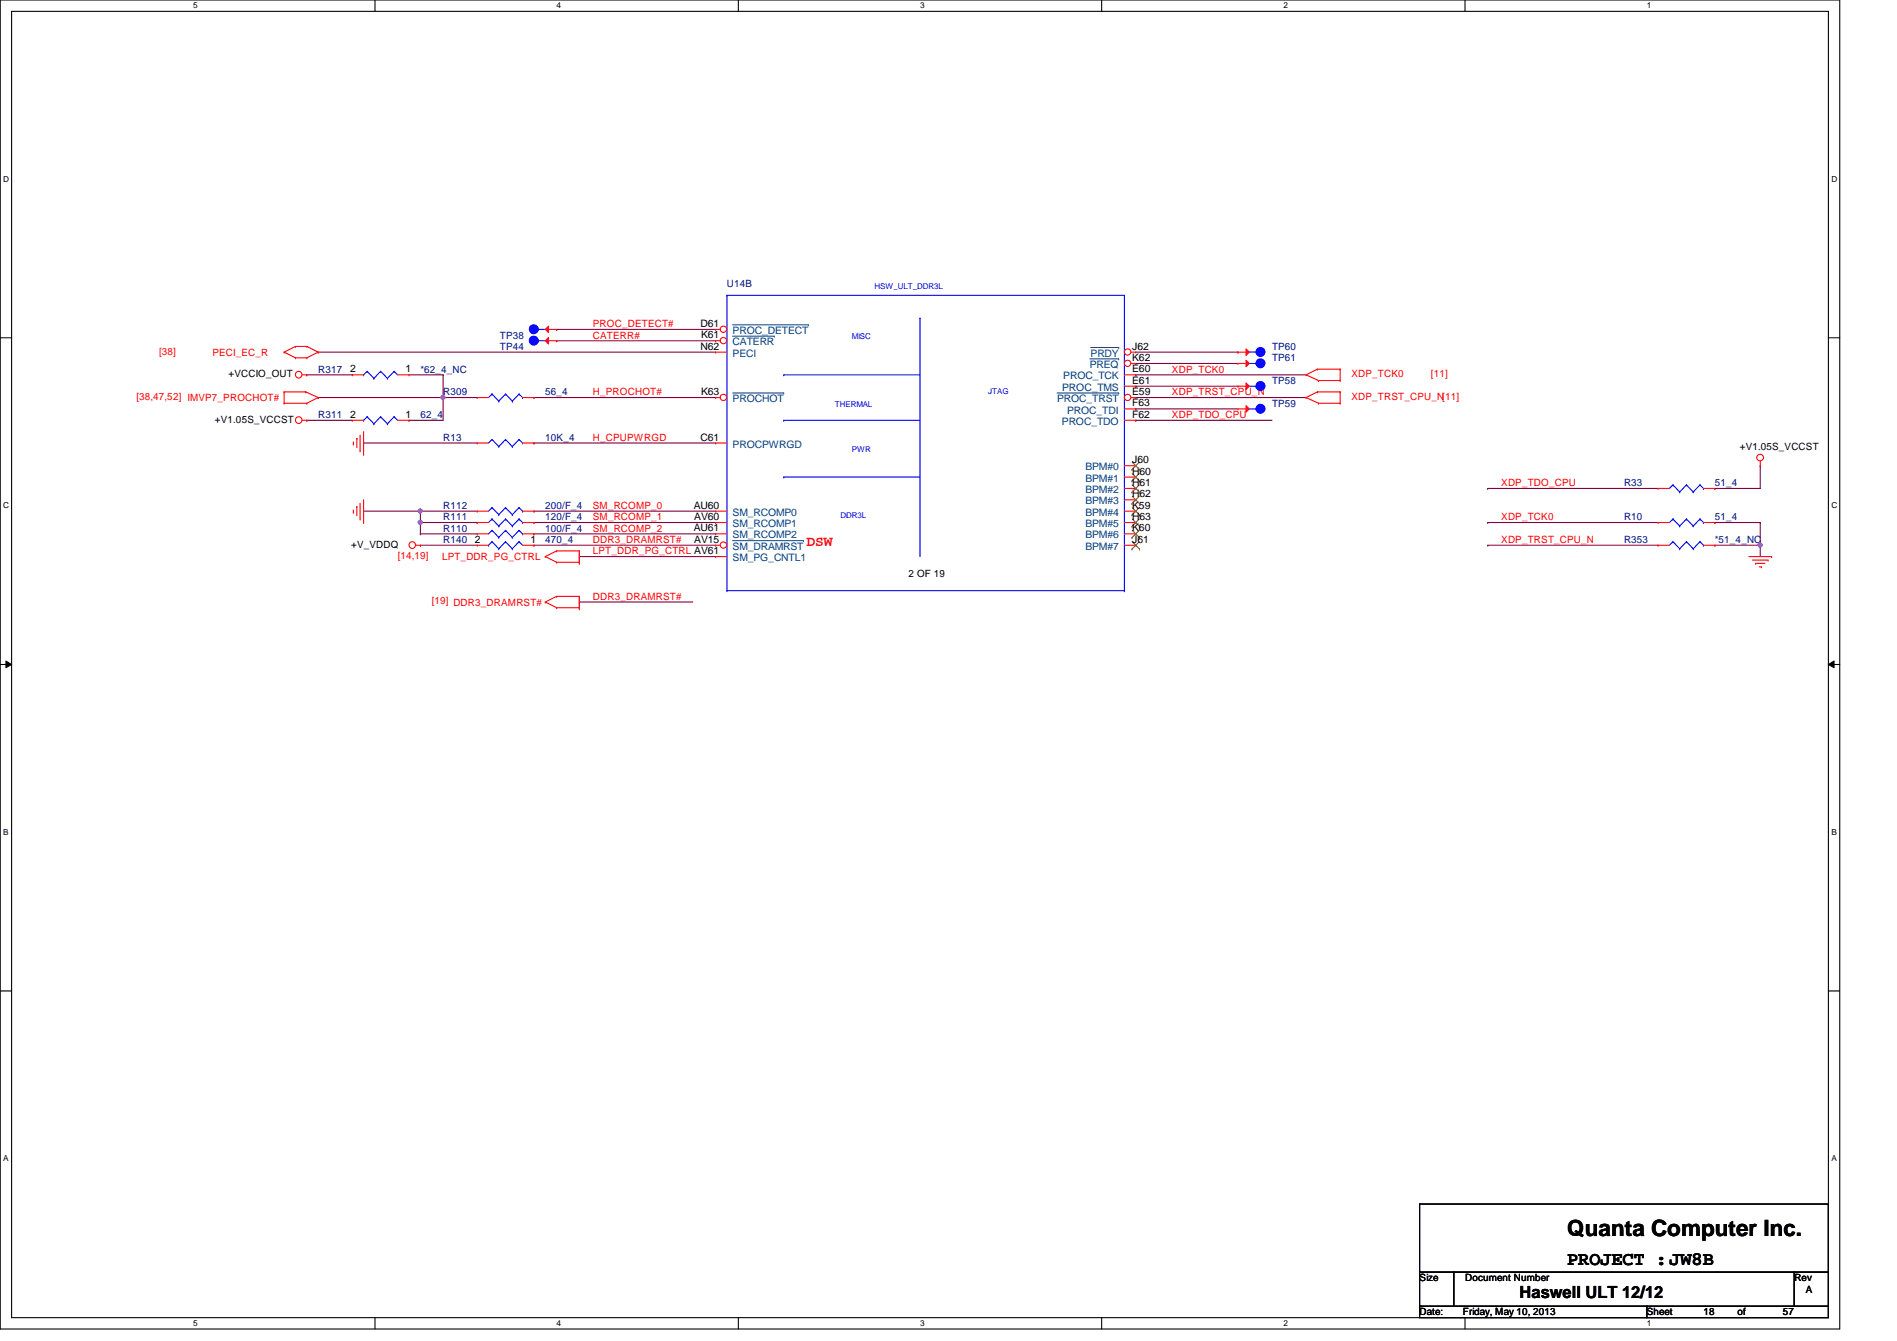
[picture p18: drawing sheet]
<svg xmlns="http://www.w3.org/2000/svg" width="297mm" height="210mm" viewBox="0 0 297 210" stroke-linecap="round" stroke-linejoin="round" font-family="sans-serif">
<defs><g id="words">
<text font-size="3.5" x="245.4" y="193.5">Quanta Computer Inc.</text>
<text font-size="3" x="245.4" y="198.1">PROJECT :JW8B</text>
<text font-size="2.6" x="238" y="203.2">Haswell ULT 12/12</text>
<text font-size="2.3" fill="#f00" x="126.3" y="85.4">DSW</text>
<g font-size="1.6" fill="#000080">
<text x="113.8" y="45">U14B</text>
<text x="78.3" y="53">TP38</text>
<text x="49.8" y="58.3">R317</text>
<text x="65.8" y="58.3">*62_4_NC</text>
<text x="78.3" y="54.8">TP44</text>
<text x="199.2" y="54.8">TP60</text>
<text x="199.2" y="56.6">TP61</text>
<text x="49.8" y="65.4">R311</text>
<text x="65.8" y="65.4">62_4</text>
<text x="69.4" y="61.9">R309</text>
<text x="85.4" y="61.9">56_4</text>
<text x="199.2" y="60.1">TP58</text>
<text x="199.2" y="63.7">TP59</text>
<text x="69.4" y="69">R13</text>
<text x="85.4" y="69">10K_4</text>
<text x="254.3" y="76.1">R33</text>
<text x="268.5" y="76.1">51_4</text>
<text x="69.4" y="79.7">R112</text>
<text x="69.4" y="83.2">R110</text>
<text x="69.4" y="81.4">R111</text>
<text x="85.4" y="79.7">200/F_4</text>
<text x="85.4" y="83.2">100/F_4</text>
<text x="85.4" y="81.4">120/F_4</text>
<text x="254.3" y="81.4">R10</text>
<text x="268.5" y="81.4">51_4</text>
<text x="69.4" y="85">R140</text>
<text x="85.4" y="85">470_4</text>
<text x="254.3" y="85">R353</text>
<text x="268.5" y="85">*51_4_NC</text>
</g>
<g font-size="1.6" fill="#f00">
<text x="92.8" y="53">CATERR#</text>
<text x="92.8" y="51.2">PROC_DETECT#</text>
<text x="24.9" y="55.5">[38]</text>
<text x="33.3" y="55.7">PECI_EC_R</text>
<text x="183.5" y="58.3">XDP_TCK0</text>
<text x="211.6" y="59.1">XDP_TCK0</text>
<text x="224.1" y="59.1">[11]</text>
<text x="21.4" y="62.6">[38,47,52] IMVP7_PROCHOT#</text>
<text x="92.8" y="61.9">H_PROCHOT#</text>
<text x="183.5" y="61.9">XDP_TRST_CPU_N</text>
<text x="183.5" y="65.4">XDP_TDO_CPU</text>
<text x="211.6" y="62.6">XDP_TRST_CPU_N[11]</text>
<text x="92.8" y="69">H_CPUPWRGD</text>
<text x="235.1" y="76.1">XDP_TDO_CPU</text>
<text x="92.8" y="79.7">SM_RCOMP_0</text>
<text x="92.8" y="81.4">SM_RCOMP_1</text>
<text x="92.8" y="83.2">SM_RCOMP_2</text>
<text x="235.1" y="81.4">XDP_TCK0</text>
<text x="62.3" y="87.5">[14,19]</text>
<text x="69.2" y="87.7">LPT_DDR_PG_CTRL</text>
<text x="92.8" y="85">DDR3_DRAMRST#</text>
<text x="92.8" y="86.8">LPT_DDR_PG_CTRL AV61</text>
<text x="235.1" y="85">XDP_TRST_CPU_N</text>
<text x="67.6" y="94.6">[19] DDR3_DRAMRST#</text>
<text x="92.8" y="93.9">DDR3_DRAMRST#</text>
</g>
<g font-size="1.6">
<text x="109.7" y="51.2">D61</text>
<text x="109.8" y="53">K61</text>
<text x="35.8" y="59.1">+VCCIO_OUT</text>
<text x="54.8" y="58.3">2</text>
<text x="63.5" y="58.3">1</text>
<text x="109.7" y="54.7">N62</text>
<text x="177.3" y="58.3">E60</text>
<text x="177.3" y="54.7">J62</text>
<text x="177.3" y="56.5">K62</text>
<text x="54.8" y="65.4">2</text>
<text x="63.5" y="65.4">1</text>
<text x="109.8" y="61.8">K63</text>
<text x="177.3" y="65.4">F62</text>
<text x="177.3" y="63.6">F63</text>
<text x="177.3" y="60.1">E61</text>
<text x="177.3" y="61.8">E59</text>
<text x="33.7" y="66.2">+V1.05S_VCCST</text>
<text x="109.7" y="69">C61</text>
<text x="272.4" y="70.4">+V1.05S_VCCST</text>
<text x="177.3" y="77.9">H62</text>
<text x="177.3" y="74.3">H60</text>
<text x="177.3" y="76.1">H61</text>
<text x="177.3" y="72.5">J60</text>
<text x="108.6" y="79.6">AU60</text>
<text x="108.6" y="83.2">AU61</text>
<text x="108.7" y="81.4">AV60</text>
<text x="177.3" y="79.6">K59</text>
<text x="177.3" y="81.4">H63</text>
<text x="177.3" y="83.2">K60</text>
<text x="55" y="85.7">+V_VDDQ</text>
<text x="74.4" y="85">2</text>
<text x="83.1" y="85">1</text>
<text x="108.7" y="85">AV15</text>
<text x="177.3" y="85">J61</text>
<text x="142.3" y="90.3">2 OF 19</text>
<text x="222.3" y="200.6">Size</text>
<text x="229.4" y="200.6">Document Number</text>
<text x="281" y="200.6">Rev</text>
<text x="282.7" y="202.4">A</text>
<text x="222.3" y="205.9">Date:</text>
<text x="229.1" y="205.9">Friday, May 10, 2013</text>
<text x="257.8" y="205.9">Sheet</text>
<text x="266.7" y="205.9">18</text>
<text x="272.1" y="205.9">of</text>
<text x="279.2" y="205.9">57</text>
</g>
<g font-size="1.6" fill="#004080">
<text x="114.7" y="52.3">PROC_DETECT</text>
<text x="114.7" y="55.8">PECI</text>
<text x="114.7" y="54.1">CATERR</text>
<text x="166.5" y="59.4">PROC_TCK</text>
<text x="170.6" y="57.6">PREQ</text>
<text x="170.8" y="55.8">PRDY</text>
<text x="114.7" y="62.9">PROCHOT</text>
<text x="165.5" y="62.9">PROC_TRST</text>
<text x="166.3" y="61.2">PROC_TMS</text>
<text x="167.1" y="64.7">PROC_TDI</text>
<text x="114.7" y="70.1">PROCPWRGD</text>
<text x="166.3" y="66.5">PROC_TDO</text>
<text x="170" y="75.4">BPM#1</text>
<text x="170" y="77.2">BPM#2</text>
<text x="170" y="73.6">BPM#0</text>
<text x="114.7" y="80.7">SM_RCOMP0</text>
<text x="114.7" y="82.5">SM_RCOMP1</text>
<text x="170" y="80.7">BPM#4</text>
<text x="170" y="82.5">BPM#5</text>
<text x="170" y="79">BPM#3</text>
<text x="114.7" y="87.8">SM_PG_CNTL1</text>
<text x="114.7" y="86.1">SM_DRAMRST</text>
<text x="114.7" y="84.3">SM_RCOMP2</text>
<text x="170" y="84.3">BPM#6</text>
<text x="170" y="86.1">BPM#7</text>
</g>
<g font-size="1.3">
<text x="30.3" y="1.3">5</text>
<text x="87.2" y="1.3">4</text>
<text x="144.1" y="1.3">3</text>
<text x="201" y="1.3">2</text>
<text x="257.8" y="1.3">1</text>
<text x=".5" y="28.4">D</text>
<text x="286.8" y="28.4">D</text>
<text x=".5" y="79.5">C</text>
<text x="286.8" y="79.5">C</text>
<text x=".5" y="130.7">B</text>
<text x="286.8" y="130.7">B</text>
<text x=".5" y="181.8">A</text>
<text x="286.8" y="181.8">A</text>
<text x="30.3" y="207.6">5</text>
<text x="87.2" y="207.6">4</text>
<text x="144.1" y="207.6">3</text>
<text x="201" y="207.6">2</text>
<text x="257.8" y="207.6">1</text>
</g>
<g font-size="1.3" fill="#00f">
<text x="136.9" y="45.3">HSW_ULT_DDR3L</text>
<text x="133.4" y="53">MISC</text>
<text x="130.7" y="63.7">THERMAL</text>
<text x="154.7" y="61.6">JTAG</text>
<text x="133.4" y="70.8">PWR</text>
<text x="131.6" y="81.2">DDR3L</text>
</g>
</g></defs>
<path d="M0 0h288.1v208h-288.1zM1.8 1.8h284.5v204.4h-284.5z" fill="none" stroke="#000" stroke-width=".17"/>
<g fill="#fff">
<path d="M30.3 .2h.6v1.4h-.6z"/>
<path d="M30.3 206.4h.6v1.4h-.6z"/>
</g>
<path d="M58.7 0v1.8M58.7 206.2v1.8" fill="none" stroke="#000" stroke-width=".17"/>
<g fill="#fff">
<path d="M87.2 .2h.6v1.4h-.6z"/>
<path d="M87.2 206.4h.6v1.4h-.6z"/>
</g>
<path d="M115.6 0v1.8M115.6 206.2v1.8" fill="none" stroke="#000" stroke-width=".17"/>
<g fill="#fff">
<path d="M144.1 .2h.6v1.4h-.6z"/>
<path d="M144.1 206.4h.6v1.4h-.6z"/>
</g>
<path d="M172.5 0v1.8M172.5 206.2v1.8" fill="none" stroke="#000" stroke-width=".17"/>
<g fill="#fff">
<path d="M201 .2h.6v1.4h-.6z"/>
<path d="M201 206.4h.6v1.4h-.6z"/>
</g>
<path d="M229.4 0v1.8M229.4 206.2v1.8" fill="none" stroke="#000" stroke-width=".17"/>
<g fill="#fff">
<path d="M257.8 .2h.7v1.4h-.7z"/>
<path d="M257.8 206.4h.7v1.4h-.7z"/>
<path d="M.5 27.3h.9v1.4h-.9z"/>
<path d="M286.8 27.3h.9v1.4h-.9z"/>
<path d="M.5 78.4h.9v1.4h-.9z"/>
<path d="M286.8 78.4h.9v1.4h-.9z"/>
</g>
<path d="M0 52.9h1.8M286.3 52.9h1.8" fill="none" stroke="#000" stroke-width=".17"/>
<g fill="#fff">
<path d="M.5 129.5h.8v1.4h-.8z"/>
<path d="M286.8 129.5h.8v1.4h-.8z"/>
</g>
<path d="M0 104h1.8M286.3 104h1.8" fill="none" stroke="#000" stroke-width=".17"/>
<path d="M.9 103.5l.9 .5-.9 .5zM286.3 104l.9-.5v1z" fill="#000"/>
<path d="M.9 103.5l.9 .5-.9 .5zM286.3 104l.9-.5v1z" fill="none" stroke="#000" stroke-width=".16"/>
<g fill="#fff">
<path d="M.5 180.6h.8v1.4h-.8z"/>
<path d="M286.8 180.6h.8v1.4h-.8z"/>
</g>
<path d="M0 155.1h1.8M286.3 155.1h1.8" fill="none" stroke="#000" stroke-width=".17"/>
<path d="M49.8 55.1h.1M49.8 55.1h62.3M69.4 62.2h.1M69.4 62.2h5.3M83.6 62.2h.1M83.6 62.2h28.5" fill="none" stroke="#800040" stroke-width=".17"/>
<circle cx="69.4" cy="62.2" r=".32" fill="#f0f"/>
<circle cx="69.4" cy="62.2" r=".32" fill="none" stroke="#f0f" stroke-width=".17"/>
<g fill="none" stroke="#800040" stroke-width=".17">
<path d="M48 65.8h.1M48 65.8h7.2M49.8 62.2h.1M49.8 62.2h19.6M56.9 69.3h.1M56.9 69.3h17.8M64 65.8h.1M69.4 62.2h.1M69.4 62.2v3.6h-5.4M83.6 69.3h.1M83.6 69.3h28.5M65.8 85.3h.1"/>
<path d="M65.8 85.3h8.9M83.6 80h.1M83.6 81.8h.1M83.6 83.6h.1M83.6 85.3h.1M83.6 80h28.5M83.6 81.8h28.5M83.6 83.6h28.5M83.6 85.3h28.5M233 81.8h.1M233 85.3h.1M233 81.8h26.6"/>
<path d="M233 85.3h26.6M268.5 81.8h.1M268.5 85.3h.1M268.5 81.8h7.1M268.5 85.3h7.1"/>
</g>
<circle cx="275.6" cy="85.3" r=".32" fill="#f0f"/>
<circle cx="275.6" cy="85.3" r=".32" fill="none" stroke="#f0f" stroke-width=".17"/>
<path d="M65.8 80h.1M65.8 80h8.9M275.6 85.3h.1M275.6 81.8h.1M275.6 81.8v5.3" fill="none" stroke="#800040" stroke-width=".17"/>
<circle cx="65.8" cy="80" r=".32" fill="#f0f"/>
<circle cx="65.8" cy="80" r=".32" fill="none" stroke="#f0f" stroke-width=".17"/>
<path d="M65.8 81.8h.1M65.8 80v1.8M65.8 81.8h8.9M74.7 81.8h.1" fill="none" stroke="#800040" stroke-width=".17"/>
<circle cx="65.8" cy="81.8" r=".32" fill="#f0f"/>
<circle cx="65.8" cy="81.8" r=".32" fill="none" stroke="#f0f" stroke-width=".17"/>
<g fill="none" stroke="#800040" stroke-width=".17">
<path d="M48 58.7h.1M48 58.7h7.2M64 58.7h5.4M69.4 58.7h.1M69.4 58.7v3.5M87.2 53.3h.1M87.2 51.6h.1M87.2 53.3h24.9M87.2 51.6h24.9M177.8 58.7h.1M177.8 56.9h.1M177.8 58.7h26.7"/>
<path d="M177.8 55.1h16M177.8 56.9h16M193.8 55.1h.1M69.4 62.2h.1M177.8 62.2h.1M177.8 65.8h.1M177.8 60.5h.1M177.8 64h.1M177.8 62.2h26.7M177.8 65.8h21.4M177.8 60.5h16M177.8 64h16"/>
<path d="M233 76.5h.1M233 76.5h26.6M268.5 76.5h.1M275.6 72.9h.1M275.6 72.9v3.6h-7.1M56.9 80h.1M56.9 80h8.9M65.8 83.6h.1M65.8 81.8h.1M65.8 83.6h8.9M65.8 81.8v1.8M90.7 87.1h.1"/>
<path d="M90.7 94.2h.1M90.7 87.1h21.4M90.7 94.2h17.8"/>
</g>
<g fill="none" stroke="#f00" stroke-width=".17">
<path d="M44.5 55.1h.1M44.5 55.1l1.8 .9M46.3 54.2h.1M46.3 56h.1M46.3 54.2l-1.8 .9M46.3 54.2h1.7M46.3 56h1.7M47.3 58.7h.7M48 58.7h.1M48 54.2h.1M48 56h.1M48 54.2l1.8 .9"/>
<path d="M49.8 55.1h.1M49.8 55.1l-1.8 .9M204.5 58.7h.1M204.5 58.7l2 .9M206.3 57.8h.1M206.3 57.8h3.5M206.3 57.8l-1.8 .9M206.5 59.6h.1M206.5 59.6h3.3M209.8 59.6h.1M209.8 57.8h.1M209.8 57.8v1.8"/>
<path d="M44.5 61.3h.1M44.5 63.1h.1M44.5 61.3h3.4M44.5 63.1h3.5M44.5 61.3v1.8M47.3 65.8h.7M47.9 61.3h.1M47.9 61.3l1.9 .9M48 65.8h.1M48 63.1h.1M49.8 62.2h.1M49.8 62.2l-1.8 .9"/>
<path d="M55.3 69.5h.1M55.3 69.2v.3M55.3 79.8v.4M55.9 68.6h.1M55.9 79.3h.1M55.9 68.6v1.5M55.9 79.3v1.4M56.4 70.6h.1M56.4 68.1v2.5M56.4 78.8v2.4M56.9 71.1h.1M56.9 67.6v3.5"/>
<path d="M56.9 78.2v3.6M204.5 62.2h.1M204.5 62.2l2 .9M206.3 61.3h.1M206.3 61.3h3.5M206.3 61.3l-1.8 .9M206.5 63.1h.1M206.5 63.1h3.3M209.8 63.1h.1M209.8 61.3h.1M209.8 61.3v1.8M275.6 72.9h.1"/>
<path d="M275.6 72.2v.7M55.3 80.2h.1M56.4 81.2h.1M56.9 81.8h.1M65.1 85.3h.7M65.8 85.3h.1M85.4 87.1h.1M85.4 94.2h.1M85.4 87.1l1.8 .9M85.4 94.2l1.8 .9M87.2 86.2h.1M87.2 88h.1"/>
<path d="M87.2 93.3h.1M87.2 95.1h.1M87.2 86.2h3.5M87.2 86.2l-1.8 .9M87.2 88h3.5M87.2 93.3h3.5M87.2 93.3l-1.8 .9M87.2 95.1h3.5M90.7 88.2h.1M90.7 88h.1M90.7 86.2h.1M90.7 95.3h.1"/>
<path d="M90.7 95.1h.1M90.7 93.3h.1M90.7 86.2v2M90.7 93.3v2M273.9 87.1h3.5M274.4 87.7h2.5M274.9 88.2h.1M274.9 88.2h1.4M275.5 88.7h.3M275.8 88.7h.1M276.9 87.7h.1M277.4 87.1h.1"/>
<circle cx="46.8" cy="58.6" r=".52"/>
<circle cx="46.8" cy="65.8" r=".52"/>
<circle cx="275.6" cy="71.6" r=".52"/>
<circle cx="64.5" cy="85.3" r=".52"/>
</g>
<path d="M222.3 188.5h64v10.6h-64zM222.3 199.1h5.3v5.4h-5.3zM227.6 199.1h53.4v5.4h-53.4zM281 199.1h5.3v5.4h-5.3zM222.3 204.5h35.5v1.7h-35.5zM257.8 204.5h28.5v1.7h-28.5z" fill="none" stroke="#000" stroke-width=".17"/>
<circle cx="83.6" cy="51.5" r=".7" fill="#00f"/>
<g fill="none" stroke="#00f" stroke-width=".17">
<path d="M84.3 51.6h.1M84.3 51.6h1.1"/>
<circle cx="83.6" cy="51.5" r=".7"/>
</g>
<path d="M85.4 51.6l.5-.5v1z" fill="#f00"/>
<g fill="none" stroke="#f00" stroke-width=".17">
<path d="M55.2 58.7h.1M55.2 58.7h1.7M62.3 58.7h1.7M64 58.7h.1M85.4 51.6l.5-.5v1zM85.4 51.6h1.8M87.2 51.6h.1M55.2 65.8h.1M55.2 65.8h1.7M62.3 65.8h1.7M64 65.8h.1M74.7 69.3h.1"/>
<path d="M74.7 62.2h.1M74.7 69.3h1.8M74.7 62.2h1.8M81.8 69.3h1.8M81.8 62.2h1.8M83.6 69.3h.1M83.6 62.2h.1M259.6 76.5h.1M259.6 76.5h1.8M266.7 76.5h1.8M268.5 76.5h.1M74.7 80h.1"/>
<path d="M74.7 80h1.8M81.8 80h1.8M83.6 80h.1M259.6 85.3h.1M259.6 85.3h1.8M266.7 85.3h1.8M268.5 85.3h.1"/>
</g>
<g fill="none" stroke="#00f" stroke-width=".17">
<path d="M56.9 58.7h.1M57.5 58.1h.1M57.5 58.1l1 1.1M57.5 58.1l-.6 .6M58.5 59.2h.1M59.6 58.1h.1M59.6 58.1l1.1 1.1M59.6 58.1l-1.1 1.1M60.7 59.2h.1M61.7 58.1h.1M61.7 58.1l.6 .6M61.7 58.1l-1 1.1"/>
<path d="M56.9 65.8h.1M57.5 65.2h.1M57.5 65.2l1 1.1M57.5 65.2l-.6 .6M58.5 66.3h.1M59.6 65.2h.1M59.6 65.2l1.1 1.1M59.6 65.2l-1.1 1.1M60.7 66.3h.1M61.7 65.2h.1M61.7 65.2l.6 .6M61.7 65.2l-1 1.1"/>
<path d="M77 68.8h.1M77 61.7h.1M77 79.5h.1M77 68.8l-.5 .5M77 68.8l1.1 1.1M77 61.7l-.5 .5M77 61.7l1.1 1.1M77 79.5l-.5 .5M77 79.5l1.1 1.1M78.1 69.9h.1M78.1 62.8h.1M79.2 68.8h.1"/>
<path d="M79.2 61.7h.1M79.2 79.5h.1M79.2 68.8l-1.1 1.1M79.2 68.8l1 1.1M79.2 61.7l-1.1 1.1M79.2 61.7l1 1.1M79.2 79.5l-1.1 1.1M79.2 79.5l1 1.1M80.2 69.9h.1M80.2 62.8h.1M81.3 68.8h.1M81.3 61.7h.1"/>
<path d="M81.3 79.5h.1M81.3 68.8l-1.1 1.1M81.3 68.8l.5 .5M81.3 61.7l-1.1 1.1M81.3 61.7l.5 .5M81.3 79.5l-1.1 1.1M81.3 79.5l.5 .5M81.8 69.3h.1M81.8 62.2h.1M262 75.9h.1M262 75.9l-.6 .6M262 75.9l1 1.1"/>
<path d="M263 77h.1M264.1 75.9h.1M264.1 75.9l-1.1 1.1M264.1 75.9l1 1.1M265.1 77h.1M266.2 75.9h.1M266.2 75.9l-1.1 1.1M266.2 75.9l.5 .6M266.7 76.5h.1M78.1 80.6h.1M80.2 80.6h.1M81.8 80h.1"/>
<path d="M262 84.8h.1M262 84.8l-.6 .5M262 84.8l1 1.1M263 85.9h.1M264.1 84.8h.1M264.1 84.8l-1.1 1.1M264.1 84.8l1 1.1M265.1 85.9h.1M266.2 84.8h.1M266.2 84.8l-1.1 1.1M266.2 84.8l.5 .5M266.7 85.3h.1"/>
</g>
<circle cx="197.4" cy="55.1" r=".7" fill="#00f"/>
<g fill="none" stroke="#00f" stroke-width=".17">
<path d="M195.6 55.1h1.1M196.7 55.1h.1"/>
<circle cx="197.4" cy="55.1" r=".7"/>
</g>
<path d="M195.1 54.6l.5 .5-.5 .5z" fill="#f00"/>
<g fill="none" stroke="#f00" stroke-width=".17">
<path d="M112.1 55.1h.1M112.1 55.1h1.7M193.8 55.1h.1M193.8 55.1h1.8M195.1 54.6l.5 .5-.5 .5zM176.1 78.2h1.7M176.1 74.7h1.7M176.1 76.5h1.7M176.1 72.9h1.7M176.1 65.8h1.7M176.1 64h1.7M176.1 60.5h1.7"/>
<path d="M177.8 78.2h.1M177.8 74.7h.1M177.8 76.5h.1M177.8 72.9h.1M177.8 65.8h.1M177.8 64h.1M177.8 60.5h.1M112.1 80h.1M112.1 80h1.7M176.1 80h1.7M176.1 81.8h1.7M176.1 83.6h1.7"/>
<path d="M176.1 85.3h1.7M177.8 80h.1M177.8 81.8h.1M177.8 83.6h.1M177.8 85.3h.1"/>
</g>
<g fill="none" stroke="#00f" stroke-width=".17">
<path d="M113.8 46.2h.1M113.8 46.2h62.3v46.3M113.8 46.2v46.3M122.7 58.7h.1M122.7 58.7h21.4M144.1 49.8h.1M144.1 49.8v37.3M122.7 74.7h.1M122.7 65.8h.1M122.7 74.7h21.4M122.7 65.8h21.4M113.8 92.5h.1"/>
<path d="M113.8 92.5h62.3M176.1 92.5h.1"/>
</g>
<g fill="none" stroke="#804000" stroke-width=".16">
<path d="M177.2 78.8h.1M177.2 75.3h.1M177.2 77h.1M177.2 73.5h.1M177.3 79.5l1.1 1.1M177.3 77.7l1.1 1.1M177.3 74.1l1.1 1.2M177.3 75.9l1.1 1.1M177.3 72.3l1.1 1.2M178.4 79.5l-1.2 1.1M178.4 77.7l-1.2 1.1M178.4 74.1l-1.2 1.2"/>
<path d="M178.4 75.9l-1.2 1.1M178.4 72.3l-1.2 1.2M178.4 78.8h.1M178.4 75.3h.1M178.4 77h.1M178.4 73.5h.1M177.2 80.6h.1M177.2 82.4h.1M177.2 84.2h.1M177.2 85.9h.1M177.3 81.2l1.1 1.2M177.3 83l1.1 1.2"/>
<path d="M177.3 84.8l1.1 1.1M178.4 81.2l-1.2 1.2M178.4 83l-1.2 1.2M178.4 84.8l-1.2 1.1M178.4 80.6h.1M178.4 82.4h.1M178.4 84.2h.1M178.4 85.9h.1"/>
</g>
<circle cx="113.3" cy="53.3" r=".5" fill="#fff"/>
<g fill="none" stroke="#f00" stroke-width=".17">
<path d="M112.1 53.3h.1M112.1 53.3h.7M112.1 69.3h.1M112.1 69.3h1.7"/>
<circle cx="113.3" cy="53.3" r=".5"/>
</g>
<path d="M114.7 52.6h6.5M121.2 52.6h.1" fill="none" stroke="#004080" stroke-width=".16"/>
<circle cx="113.3" cy="62.2" r=".5" fill="#fff"/>
<g fill="none" stroke="#f00" stroke-width=".17">
<path d="M112.1 62.2h.1M112.1 62.2h.7"/>
<circle cx="113.3" cy="62.2" r=".5"/>
</g>
<path d="M114.7 61.5h8M122.7 61.5h.1" fill="none" stroke="#004080" stroke-width=".16"/>
<circle cx="176.6" cy="62.2" r=".5" fill="#fff"/>
<g fill="none" stroke="#f00" stroke-width=".17">
<path d="M176.1 58.7h1.7M177.8 58.7h.1M177.1 62.2h.7M177.8 62.2h.1"/>
<circle cx="176.6" cy="62.2" r=".5"/>
</g>
<path d="M165.5 61.5h9.7M175.2 61.5h.1" fill="none" stroke="#004080" stroke-width=".16"/>
<circle cx="176.6" cy="55.1" r=".5" fill="#fff"/>
<g fill="none" stroke="#f00" stroke-width=".17">
<path d="M177.1 55.1h.7M177.8 55.1h.1"/>
<circle cx="176.6" cy="55.1" r=".5"/>
</g>
<path d="M170.8 54.4h4.4M175.2 54.4h.1" fill="none" stroke="#004080" stroke-width=".16"/>
<circle cx="176.6" cy="56.9" r=".5" fill="#fff"/>
<g fill="none" stroke="#f00" stroke-width=".17">
<path d="M177.1 56.9h.7M177.8 56.9h.1M112.1 87.1h.1M112.1 87.1h1.7"/>
<circle cx="176.6" cy="56.9" r=".5"/>
</g>
<path d="M170.6 56.2h4.6M175.2 56.2h.1" fill="none" stroke="#004080" stroke-width=".16"/>
<circle cx="113.3" cy="85.3" r=".5" fill="#fff"/>
<g fill="none" stroke="#f00" stroke-width=".17">
<path d="M112.1 85.3h.1M112.1 83.6h.1M112.1 81.8h.1M112.1 85.3h.7M112.1 83.6h1.7M112.1 81.8h1.7"/>
<circle cx="113.3" cy="85.3" r=".5"/>
</g>
<path d="M114.7 84.6h11.1M125.8 84.6h.1" fill="none" stroke="#004080" stroke-width=".16"/>
<circle cx="113.3" cy="51.5" r=".5" fill="#fff"/>
<g fill="none" stroke="#f00" stroke-width=".17">
<path d="M112.1 51.6h.1M112.1 51.6h.7M259.6 81.8h.1M259.6 81.8h1.8M266.7 81.8h1.8M268.5 81.8h.1"/>
<circle cx="113.3" cy="51.5" r=".5"/>
</g>
<path d="M114.7 50.8h11.9M126.6 50.8h.1" fill="none" stroke="#004080" stroke-width=".16"/>
<path d="M262 81.2h.1M262 81.2l-.6 .6M262 81.2l1 1.1M263 82.3h.1M264.1 81.2h.1M264.1 81.2l-1.1 1.1M264.1 81.2l1 1.1M265.1 82.3h.1M266.2 81.2h.1M266.2 81.2l-1.1 1.1M266.2 81.2l.5 .6M266.7 81.8h.1" fill="none" stroke="#00f" stroke-width=".17"/>
<circle cx="197.4" cy="56.9" r=".7" fill="#00f"/>
<g fill="none" stroke="#00f" stroke-width=".17">
<path d="M195.6 56.9h1.1M196.7 56.9h.1"/>
<circle cx="197.4" cy="56.9" r=".7"/>
</g>
<path d="M195.1 56.4l.5 .5-.5 .5z" fill="#f00"/>
<path d="M193.8 56.9h.1M193.8 56.9h1.8M195.1 56.4l.5 .5-.5 .5z" fill="none" stroke="#f00" stroke-width=".17"/>
<circle cx="83.6" cy="53.3" r=".7" fill="#00f"/>
<g fill="none" stroke="#00f" stroke-width=".17">
<path d="M84.3 53.3h.1M84.3 53.3h1.1"/>
<circle cx="83.6" cy="53.3" r=".7"/>
</g>
<path d="M85.4 53.3l.5-.5v1z" fill="#f00"/>
<path d="M85.4 53.3l.5-.5v1zM85.4 53.3h1.8M87.2 53.3h.1" fill="none" stroke="#f00" stroke-width=".17"/>
<circle cx="197.4" cy="60.4" r=".7" fill="#00f"/>
<g fill="none" stroke="#00f" stroke-width=".17">
<path d="M195.6 60.5h1.1M196.7 60.5h.1"/>
<circle cx="197.4" cy="60.4" r=".7"/>
</g>
<path d="M195.1 59.9l.5 .6-.5 .5z" fill="#f00"/>
<path d="M195.1 59.9l.5 .6-.5 .5zM193.8 60.5h.1M193.8 60.5h1.8M74.7 83.6h.1M74.7 83.6h1.8M81.8 83.6h1.8M83.6 83.6h.1" fill="none" stroke="#f00" stroke-width=".17"/>
<path d="M77 83h.1M77 83l-.5 .6M77 83l1.1 1.1M78.1 84.1h.1M79.2 83h.1M79.2 83l-1.1 1.1M79.2 83l1 1.1M80.2 84.1h.1M81.3 83h.1M81.3 83l-1.1 1.1M81.3 83l.5 .6M81.8 83.6h.1" fill="none" stroke="#00f" stroke-width=".17"/>
<circle cx="197.4" cy="64" r=".7" fill="#00f"/>
<g fill="none" stroke="#00f" stroke-width=".17">
<path d="M195.6 64h1.1M196.7 64h.1"/>
<circle cx="197.4" cy="64" r=".7"/>
</g>
<path d="M195.1 63.5l.5 .5-.5 .5z" fill="#f00"/>
<path d="M193.8 64h.1M193.8 64h1.8M195.1 63.5l.5 .5-.5 .5zM74.7 81.8h.1M74.7 85.3h.1M74.7 81.8h1.8M74.7 85.3h1.8M81.8 81.8h1.8M81.8 85.3h1.8M83.6 81.8h.1M83.6 85.3h.1" fill="none" stroke="#f00" stroke-width=".17"/>
<g fill="none" stroke="#00f" stroke-width=".17">
<path d="M76.5 85.3h.1M77 81.2h.1M77 84.8h.1M77 81.2l-.5 .6M77 81.2l1.1 1.1M77 84.8l1.1 1.1M77 84.8l-.5 .5M78.1 82.3h.1M78.1 85.9h.1M79.2 81.2h.1M79.2 84.8h.1M79.2 81.2l-1.1 1.1"/>
<path d="M79.2 81.2l1 1.1M79.2 84.8l1 1.1M79.2 84.8l-1.1 1.1M80.2 82.3h.1M80.2 85.9h.1M81.3 81.2h.1M81.3 84.8h.1M81.3 81.2l-1.1 1.1M81.3 81.2l.5 .6M81.3 84.8l.5 .5M81.3 84.8l-1.1 1.1M81.8 81.8h.1"/>
</g>
<circle cx="69.4" cy="62.2" r=".32" fill="#f0f"/>
<circle cx="69.4" cy="62.2" r=".32" fill="none" stroke="#f0f" stroke-width=".17"/>
<circle cx="275.6" cy="85.3" r=".32" fill="#f0f"/>
<circle cx="275.6" cy="85.3" r=".32" fill="none" stroke="#f0f" stroke-width=".17"/>
<circle cx="65.8" cy="80" r=".32" fill="#f0f"/>
<circle cx="65.8" cy="80" r=".32" fill="none" stroke="#f0f" stroke-width=".17"/>
<circle cx="65.8" cy="81.8" r=".32" fill="#f0f"/>
<circle cx="65.8" cy="81.8" r=".32" fill="none" stroke="#f0f" stroke-width=".17"/>
<use href="#words"/>
</svg>
